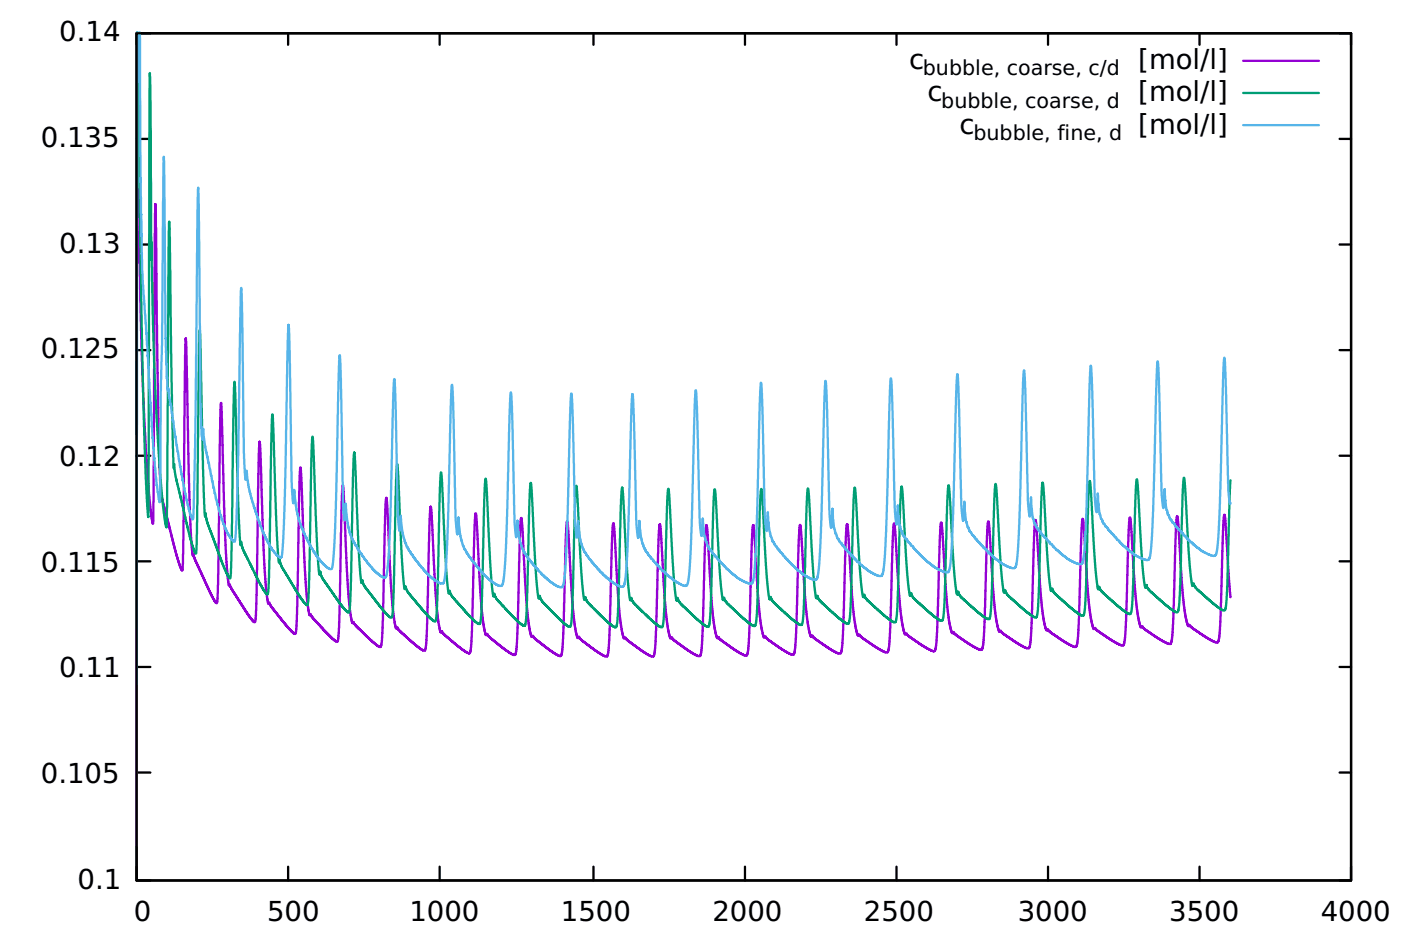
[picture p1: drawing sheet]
<svg xmlns="http://www.w3.org/2000/svg" width="215mm" height="145mm" viewBox="0 0 215 145" stroke-linecap="round" stroke-linejoin="round" font-family="sans-serif">
<defs><g id="words">
<g font-size="4.2">
<text x="9.1" y="6.3">0.14</text>
<text x="139.6" y="10.6">c</text>
<text x="174.8" y="10.6">[mol/l]</text>
<text x="142.5" y="15.6">c</text>
<text x="174.8" y="15.6">[mol/l]</text>
<text x="6.3" y="22.6">0.135</text>
<text x="147.4" y="20.5">c</text>
<text x="174.8" y="20.5">[mol/l]</text>
<text x="9.1" y="38.8">0.13</text>
<text x="6.3" y="55">0.125</text>
<text x="9.1" y="71.6">0.12</text>
<text x="6.3" y="87.8">0.115</text>
<text x="9.1" y="104">0.11</text>
<text x="6.3" y="120.2">0.105</text>
<text x="11.9" y="136.5">0.1</text>
<text x="20.6" y="141.4">0</text>
<text x="41" y="141.4">500</text>
<text x="62.9" y="141.4">1000</text>
<text x="86.2" y="141.4">1500</text>
<text x="109.4" y="141.4">2000</text>
<text x="132.7" y="141.4">2500</text>
<text x="156.3" y="141.4">3000</text>
<text x="179.6" y="141.4">3500</text>
<text x="202.9" y="141.4">4000</text>
</g>
<g font-size="3.2">
<text x="141.8" y="11.6">bubble, coarse, c/d</text>
<text x="144.6" y="16.5">bubble, coarse, d</text>
<text x="149.5" y="21.5">bubble, fine, d</text>
</g>
</g></defs>
<g fill="none" stroke="#000" stroke-width=".35">
<path d="M21 5.1h186.5v130.1h-186.5zM23.1 5.1h-2.1v1.8M44.3 5.1v1.8M67.5 5.1v1.8M91.2 5.1v1.8M114.4 5.1v1.8M137.7 5.1v1.8M161 5.1v1.8M184.3 5.1v1.8M205.8 5.1h1.7v1.8M21 37.6h2.1M21 21.3h2.1"/>
<path d="M205.8 37.6h1.7M205.8 21.3h1.7M21 53.8h2.1M205.8 53.8h1.7M21 70h2.1M205.8 70h1.7M21 86.2h2.1M205.8 86.2h1.7M21 118.7h2.1M21 102.4h2.1M205.8 118.7h1.7M205.8 102.4h1.7"/>
<path d="M21 133.1v2.1h2.1M44.3 133.1v2.1M67.5 133.1v2.1M91.2 133.1v2.1M114.4 133.1v2.1M137.7 133.1v2.1M161 133.1v2.1M184.3 133.1v2.1M207.5 133.1v2.1h-1.7"/>
</g>
<path d="M191 9.3h11.6M189 91.7l-.3-4.1-.4-7.1-.2-1.4-.3 3.2-.3 13.2-.2 2.1-.2 1-.2 .1-.9-.4-2.8-1.7-.4-.4-.1-.2-.2 .2-.4-1.6-.3-2.1-.8-11.9-.2-1.3-.3 3.5-.3 13.1-.1 2-.2 .8a.43 .43 0 0 1-.7 .1l-1.2-.7-1.9-1.2-.6-.5v-.2l-.1 .2h-.2l-.2-.5-.3-1.6-.3-2.7-.6-10.4-.2-1.7-.2 .7-.1 2-.4 14.1-.1 1.9-.2 .9-.2 .1-.4-.1-1.2-.7-2.2-1.5-.3-.3-.1-.2-.2 .2-.2-.4-.4-1.9-.3-2.6-.8-12-.1 .4-.1 2.6-.4 14-.2 1.8-.2 .8-.3 .1-1-.5-2.5-1.6-.5-.4v-.2h-.1a.13 .13 0 0 1-.2 .1 .13 .13 0 0 1 0-.2l-.4-1.3-.4-3.1-.7-11-.2-1.3-.2 3.4-.4 13.2-.1 2.1-.2 .9h-.5l-1.1-.5-2.2-1.5-.6-.6a.14 .14 0 0 1-.2 .1 .14 .14 0 0 1-.1-.2l-.4-1.4-.3-2.8-.7-11.4-.1-1-.1-.1-.2 3-.4 13.3-.1 2.3-.2 1-.4 .1-.9-.4-2.6-1.7-.4-.4-.1-.2-.1 .2h-.2l-.4-1.6-.3-2.8-.7-11.4-.3-1.2-.2 2.7-.4 14.2-.1 1.9-.2 .9h-.5l-1.3-.7-2.2-1.6-.3-.4-.3 .2-.4-1.6-.4-2.8-.7-11.4-.2-1.3-.2 3.6-.4 13.3-.1 2-.2 .8-.4 .1-.6-.3-3-1.9-.3-.4-.1-.1-.2 .1-.4-1.5-.4-2.8-.7-11-.2-1.8-.1 .7-.1 2.1-.4 14.3-.3 2.5a.42 .42 0 0 1-.7 .2l-1.4-.8-1.8-1.3-.4-.3-.1-.3-.2 .2-.3-.6-.3-1.7-.3-3-.6-10.3-.2-1.6-.3 3.2-.3 14.2-.2 1.8-.2 .7h-.5l-.9-.5-2.4-1.6-.6-.6a.14 .14 0 0 1-.1 .1 .14 .14 0 0 1-.1-.2l-.4-1.3-.3-2.5-.7-11.5-.2-1.8-.2 3-.4 14.5-.2 1.8-.2 .7-.1 .1h-.2l-.7-.4-2.9-2-.4-.4-.1 .1h-.2l-.3-1.4-.4-3-.7-11.4-.2-1.6-.2 3.4-.4 13.7-.1 2.1-.2 .8a.39 .39 0 0 1-.6 0l-1.2-.6-1.9-1.4-.6-.5-.1-.2-.1 .2h-.1l-.2-.4-.3-1.6-.3-2.8-.6-11.1-.3-1.7-.2 3.4-.4 13.8-.1 2.2-.2 .8a.29 .29 0 0 1-.5 0l-1-.5-1.9-1.4-.6-.4-.3-.5-.3 .2-.1-.4-.3-1.5-.3-2.8-.7-11.1-.2-1.9-.1 .7-.1 2.3-.4 14.2-.1 2.3-.2 .8a.35 .35 0 0 1-.6 0l-.9-.6-2.3-1.6-.5-.5-.1-.2-.2 .2-.2-.5-.3-1.7-.3-3.1-.6-10.5-.2-2.2-.1 .7-.1 2.1-.4 15.3-.3 2.6h-.3l-.6-.3-3-2.2-.5-.6-.2 .2-.4-1.6-.3-2.8-.6-12.2-.2-1.6-.2 .6-.1 2.3-.3 14.8-.2 2.4-.1 .7a.3 .3 0 0 1-.2 .2 .3 .3 0 0 1-.4-.1l-1.1-.8-2.1-1.6-.6-.7a.12 .12 0 0 1-.1 .1 .12 .12 0 0 1-.1-.1l-.4-1.6-.3-2.9-.8-14.1-.1 .6-.1 2.2-.4 16.2-.2 2-.1 .5h-.3l-.7-.4-2.7-2.2-.5-.5-.1-.3-.1 .3-.2-.2-.4-2-.2-2.9-.7-12.8-.1-1.5-.3 2.9-.3 16.1-.3 2.9a.32 .32 0 0 1-.2 .2 .32 .32 0 0 1-.4-.1l-1.3-1-2-1.9-.3-.3-.1-.3-.1 .3-.2-.5-.3-1.8-.3-3.6-.6-12.5-.2-1.7-.2 2.8-.3 17.1-.3 2.8a.24 .24 0 0 1-.2 .2 .24 .24 0 0 1-.2-.2l-.9-.6-2-1.9-.8-.9-.1-.3-.2 .2-.1-.4-.4-2.5-.2-3.1-.7-15.2-.1 .3-.1 2.3-.3 17.3-.3 3.8a.22 .22 0 0 1-.1 .3 .22 .22 0 0 1-.3 0l-1.9-1.8-1.5-1.7-.3-.4-.1-.3-.1 .2-.1-.3-.4-2.5-.3-4-.6-15.9-.3 3.7-.3 18.9-.2 2.8a.22 .22 0 0 1-.2 .1 .22 .22 0 0 1-.2-.1l-1.2-1.4-2.1-2.6-.3-.7-.2 .2-.1-.3-.3-2.6-.2-3.8-.7-18.2-.2 3.3-.2 18.5-.3 5.7a.2 .2 0 0 1-.1 .3 .2 .2 0 0 1-.2-.2l-1.3-1.7-2-3.2-.3-.8-.1 .3-.1-.4-.3-3.3-.2-4.2-.6-20.2-.2 2.3-.2 21.8-.2 6.4a.16 .16 0 0 1-.2 .2 .16 .16 0 0 1-.1-.2l-1-1.7-2.1-4.5-.3-1.1-.1 .2-.1-.4-.4-8.1-.4-22.1-.2-2.7-.1 5-.2 25.9-.2 4.7-.4-.6-.7-2.4-1.9-7.6-.2-1.4v.4l-.1-.1-.5-18.6-.3-26-.4 49.1-.3-1.1-.4-4.6-.4-6.4-.7-15-.3-15.3v2.3v-1.6l-.1-29-.1-3.3v2.8l-.1-.1v-4l-.1 124.7" fill="none" stroke="#9400d3" stroke-width=".35"/>
<path d="M21.1 5l-.1 91.5M21.1 5l.1 8v-.7l.7 44.9 .4 13.8 .4 8.4 .3-68.2 .2 28.4 .1 .4v-2.8l.4 18.4 .8 16.1 .5 5.8 .5 3.3 .1 .2 .1-3.2 .1-35.1 .2-8.6 .6 37.1 .1 .7 .1-.6 .2 2.3 2.2 9 .6 1.8 .3 .6 .2-5 .2-25.4 .2-3.9 .5 21.3 .3 7.3 .1-.5 .2 1.4 2 5.5 .9 2.1 .5 .9 .2 .1 .1-2.7 .4-23.9 .1-3.6 .6 18.4 .3 6.5 .1 .2 .1-.5v.6l.3 .8 2.6 5.3 .9 1.3a.16 .16 0 0 0 .2 .1 .16 .16 0 0 0 .1-.3l.2-5.1 .3-19.3 .2-2.9 .6 17.2 .3 5.4 .1 .1 .1-.4v.5l.3 .7 2.5 4 .7 1.2 .5 .4a.16 .16 0 0 0 .3 .1 .16 .16 0 0 0 0-.3l.2-4.9 .4-18.6 .1-2 .6 15.4 .4 5.6 .1 .2 .1-.5 .1 .5 .3 .7 2.8 4 1.1 1a.22 .22 0 0 0 .2 0 .22 .22 0 0 0 0-.3l.3-5.8 .2-14.6 .2-3.8 .2 1.9 .5 13 .4 5 .1 .1 .1-.4 .1 .5 .3 .6 2.8 3.6 .9 .9a.24 .24 0 0 0 .4 .1 .24 .24 0 0 0 .1-.3l.2-3.5 .3-17.3 .1-2.1 .1-.3 .7 13.9 .4 5.1 .1 .2 .1-.4 .1 .4 .4 .7 2.4 2.9 1.4 1.3a.24 .24 0 0 0 .3 0 .24 .24 0 0 0 .1-.3l.2-3.8 .4-16.5 .1-1.9 .1-.3 .7 14.3 .4 4.1 .1 .2 .1-.5 .1 .5 .6 .8 2.6 2.9 1.1 .9a.26 .26 0 0 0 .3-.1 .26 .26 0 0 0 0-.3l.3-3.8 .3-15.9 .1-1.9 .1-.3 .7 13.6 .5 4.5 .1-.1 .1-.3v.4l.3 .5 2.1 2.3 1.7 1.5 .3 .2h.2l.2-1 .1-1.9 .4-15.4 .2-3.6 .2 2.3 .5 10.6 .5 4.7 .1 .1 .1-.4 .1 .4 .4 .6 2.9 2.9 1 .8a.38 .38 0 0 0 .4-.1 .38 .38 0 0 0 0-.4l.2-3.1 .4-14.1 .2-3.8v-.1l.1 .2 .1 1.8 .6 11.5 .4 3.9 .1 .1 .1-.4 .1 .4 .5 .6 2.6 2.6 .8 .8 .6 .3 .3-.3 .1-2 .4-15.5 .3-3.7 .2 2 .5 11.2 .5 4 .1 .1 .1-.4 .1 .5 .4 .5 2.6 2.5 1.3 1a.37 .37 0 0 0 .4-.1 .37 .37 0 0 0 .1-.4l.2-4.4 .4-14.6 .1-1.5 .1-.2 .7 13 .5 4 .1 .1 .1-.4 .2 .6 .7 .8 2.2 2.1 1.3 .9a.36 .36 0 0 0 .4-.1 .36 .36 0 0 0 .1-.4l.2-3.4 .4-15.4 .1-1.5 .1-.3 .8 12.8 .4 4.2h.1l.1-.3 .1 .4 .5 .6 2.5 2.3 1.4 1a.33 .33 0 0 0 .4-.4l.3-3.8 .3-14.4 .1-1.9 .2-.5 .7 12.8 .5 4.1 .1 .1 .1-.4 .2 .6 .7 .7 2.3 2.1 1.3 .9a.4 .4 0 0 0 .4-.6l.3-4.4 .3-13.2 .1-2.2 .1-.6 .8 13 .4 3.8 .2 .1 .1-.4v.4l.8 .9 2.4 2.1 1.3 .9a.27 .27 0 0 0 .3-.2l.3-3.9 .3-13.3 .3-3.5 .2 1.8 .6 10.7 .4 4.2 .2 .1 .1-.4 .1 .5 .4 .5 2.5 2.2 1.4 1a.26 .26 0 0 0 .4 0 .26 .26 0 0 0 0-.3l.3-2.6 .4-15.2 .2-2.7 .2 2.2 .6 10.7 .4 3.6a.15 .15 0 0 0 0 .2 .15 .15 0 0 0 .2 0l.1-.3 .3 .7 .5 .6 2.2 1.9 1.4 1a.37 .37 0 0 0 .4-.1 .37 .37 0 0 0 .1-.4l.2-3.8 .4-14.2 .2-2.3 .2 1.4 .5 10.7 .5 4.6 .1 .1 .2-.4 .1 .4 .5 .6 2.5 2.3 1.4 .9a.39 .39 0 0 0 .4-.5l.3-4.1 .3-13.1 .2-3.1 .2 1.5 .6 11.6 .5 3.4a.12 .12 0 0 0-.1 .2 .12 .12 0 0 0 .2 0 .12 .12 0 0 0 0-.2l.1-.2 .1 .4 .6 .7 2.4 2.2 1.3 .9a.43 .43 0 0 0 .5-.1 .43 .43 0 0 0 .1-.5l.2-4.1 .3-13.1 .2-2.6 .1-.3 .2 2 .5 10.6 .5 4 .1 .1 .1-.4 .1 .4 .5 .6 2.7 2.3 1.2 .8a.4 .4 0 0 0 .5-.5l.2-4 .4-14 .2-2.1 .2 1.9 .6 10.6 .4 4 .2 .1 .1-.4v.4l.7 .8 2.3 2 1.5 1a.28 .28 0 0 0 .3 0 .28 .28 0 0 0 .1-.4l.2-3.1 .4-14 .2-3.2 .1 .2 .1 1.7 .6 10.5 .5 4.1a.13 .13 0 0 0 0 .2 .13 .13 0 0 0 .2-.1 .13 .13 0 0 0-.1-.2l.1-.1 .1 .4 .4 .5 2.2 1.9 1.3 1 .5 .3a.22 .22 0 0 0 .3 0 .22 .22 0 0 0 .1-.2l.1-.7 .2-2.3 .3-14 .3-3.4 .2 1.7 .5 10.5 .5 4.2 .1 .2 .1-.4 .1 .4 .5 .6 2.4 2.1 1.5 1a.27 .27 0 0 0 .3 0 .27 .27 0 0 0 .1-.3l.3-3.4 .3-13 .2-3.2M191 14.3h11.6" fill="none" stroke="#009e73" stroke-width=".35"/>
<path d="M21.1 5l-.1 100.1M21.5 5l.1 22.9v-.5l.2 14.1 .7 9.9 .9 15.8 .5 6 .5 3.4 .1 .5 .7-53 .2 25.6 .3 10v-.1l.1 .5 .1-.4 .1 1.2 .2 1.3h.1l.6 4.7 1.1 6.7 .8 3.9 .6 2.1a.15 .15 0 0 0 .2 .2 .16 .16 0 0 0 .1-.3l.3-13 .4-37.7 .2 8.4 .2 24.5 .2 5.1 .1 .7 .1-1.6 .4 3.3 1.8 8.2 1.2 3.7 .6 1.2 .6 .7a.2 .2 0 0 0 .3 .2 .2 .2 0 0 0 0-.3l.5-11.1 .3-22.9 .2-4.7 .4 27.1 .2 2.4h.1v-.2l.1-1.2 .3 2.4 .6 2.4 1.2 3.7 1.2 2.6 1 1.5 .6 .6 .4 .2 .1-.5 .2-1.7 .2-6 .4-22 .2-5.6 .2 4 .3 20.2 .2 3.1 .1 .1 .1-2 .4 3.1 .2 1.2 .8 2.1 .9 1.9 1 1.7 1.1 1.3 1 .7a.39 .39 0 0 0 .4 0 .39 .39 0 0 0 .1-.4l.4-6.6 .5-21.7 .2-4 .2 3.6 .3 19.1 .2 2.5 .1 .1 .1-2.5 .1 1.3 .3 2.3 .5 1.5 .3 .7 1 1.6 1.6 2.2 .9 .9 1.1 .8a.47 .47 0 0 0 .5-.6l.3-2.1 .2-4.8 .5-19.7 .2-3.3 .2 4.8 .3 15.4 .2 3.1h.1v-.1l.1-2.2 .2 2.2 .3 1.2 .5 1.4 .7 1.1 1.5 2.1 1.3 1.3 1.5 1.1h.5l.2-.1 .3-2.1 .2-4.5 .5-20.5 .2-3.3 .3 5.3 .3 15 .2 2.5v.2l.2-2.6 .3 2.8 .7 2.1 1.4 2.1 1.6 1.8 1.1 1 .7 .5 .5 .2a.54 .54 0 0 0 .6-.7l.2-2 .3-3.8 .4-19.7 .3-3.5 .2 4.3 .3 15.6 .3 2.3 .1-.2 .1-2.3 .3 2.7 .6 2 1.6 2.1 1.3 1.5 1.4 1.2 .7 .5 .6 .2 .4-.1 .2-.7 .4-3.9 .5-20.8 .2-4.3 .2 .9 .1 3.9 .3 15.2 .2 2 .1 .2 .2-2.6 .3 2.9 .6 1.8 1.6 2.2 1.5 1.5 1.2 1 1.4 .7h.4l.2-.5 .3-2.9 .3-7.7 .4-16.2 .2-2.3 .2 3.2 .3 16.1 .3 2.7v.1l.2-2.6 .3 2.7 .2 .8 .5 1.2 1.6 2 1.5 1.5 1.4 1.1 1.5 .7 .3-.1 .2-.6 .3-3.4 .7-22.9 .1-3.1 .2 1 .1 3.8 .3 14.8 .3 2.7 .1 .1 .1-2.6 .3 2.6 .2 .9 .6 1.2 1.7 2 1.4 1.4 1.6 1.2 1.4 .6h.4l.2-.4 .3-3 .3-8.4 .4-15.8 .2-3.2 .1 .3 .1 3.4 .4 16.7 .2 2.3 .1 .1 .1-.6 .1-2.3 .2 2.8 .5 1.7 .2 .1 .1 .5 .2 .1 .2 .4 1.3 1.4 1.6 1.6 1.2 1 1.4 .7h.5l.2-.5 .4-3.6 .6-23.1 .2-3.3 .3 4.4 .3 15.4 .2 2.7h.1l.1-.2 .1-2.7 .2 3 .2 .9h.1l.2 .6 .4 .7 .3 .2 .5 .8 .3 .2 .6 .7 1.4 1.5 1.2 .9 1.5 .8 .5 .1 .3-.3 .3-3 .4-7.7 .3-16.6 .2-2.8 .2 .9 .1 2.8 .3 16.2 .3 2.5v.1l.1-.4 .1-2.6 .3 3.1 .5 1.5 1.2 1.6 .3 .1 .6 .8 1.6 1.5 1.2 .9 1.3 .7 .3 .1 .5-.1 .2-.7 .2-1.5 .3-6.7 .4-17.9 .2-3.5 .3 4 .3 16.1 .3 2.3v.1l.1-.1 .1-2.8 .3 2.9 .2 .9 .2 .2 .2 .5 1.2 1.5 1.9 2 1.6 1.3 1.1 .6 .7 .3h.3l.2-.2 .2-.7 .2-1.8 .3-7.2 .4-16.6 .2-3.9 .2 3.8 .4 16.2 .2 2.2 .1 .2 .2-2.9 .2 3.1 .6 1.5 2.1 2.5 1 1 1.7 1.4 1.1 .5 .9 .3 .3-.3 .2-1.2 .4-7.3 .4-18 .2-3.7 .3 3.9 .3 16.1 .2 2.3 .2 .2 .1-2.9 .2 2.9 .3 1 .7 1.2 .3 .1 .6 .9 .3 .2 .2 .3 1.4 1.5 1.6 1.3 1.2 .6 .8 .2h.2l.2-.3 .3-2.7 .2-4.4 .5-17.8 .2-5.3 .1 1 .2 3.9 .3 15 .3 2.6 .1-.3 .1-2.6 .2 3.1 .3 .9h.1l.2 .5 .2 .3 .2 .4 .3 .1 .6 .9 .3 .2 1.5 1.7 1.6 1.3 1.7 .8 .3 .1 .4-.2 .3-1.7 .2-4.3 .5-20.9 .3-3.4 .2 3.3 .4 17.1 .2 2.1 .1-.2M191 19.2h11.6" fill="none" stroke="#56b4e9" stroke-width=".35"/>
<use href="#words"/>
</svg>
